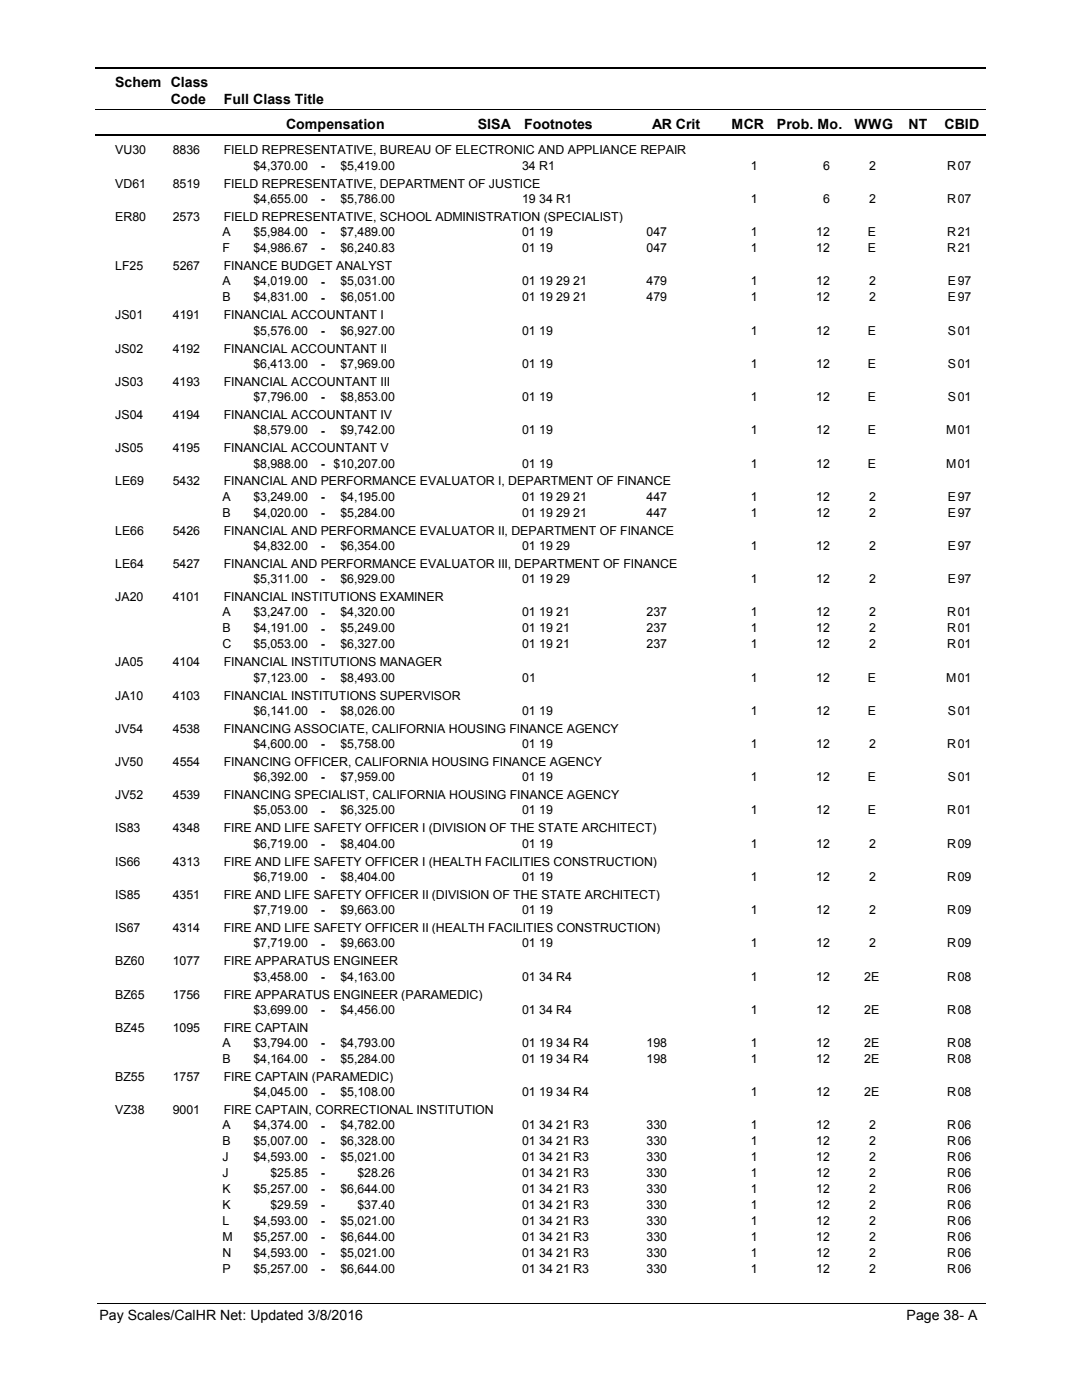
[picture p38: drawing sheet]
<svg xmlns="http://www.w3.org/2000/svg" width="216mm" height="279mm" viewBox="0 0 216 279" stroke-linecap="round" stroke-linejoin="round" font-family="sans-serif">
<defs><g id="words">
<g font-size="2.8">
<text x="23" y="17.3">Schem Class</text>
<text x="34.1" y="20.7">Code</text>
<text x="44.6" y="20.7">Full Class Title</text>
<text x="57.1" y="25.7">Compensation</text>
<text x="95.3" y="25.7">SISA</text>
<text x="104.6" y="25.7">Footnotes</text>
<text x="130.2" y="25.7">AR Crit</text>
<text x="146" y="25.7">MCR</text>
<text x="155.1" y="25.7">Prob. Mo.</text>
<text x="170.5" y="25.7">WWG</text>
<text x="181.3" y="25.7">NT</text>
<text x="188.5" y="25.7">CBID</text>
<text x="19.8" y="263.4">Pay Scales/CalHR Net: Updated 3/8/2016</text>
<text x="180.9" y="263.4">Page 38- A</text>
</g>
<g font-size="2.5">
<text x="23" y="30.8">VU30</text>
<text x="34.5" y="30.8">8836</text>
<text x="44.7" y="30.8">FIELD REPRESENTATIVE, BUREAU OF ELECTRONIC AND APPLIANCE REPAIR</text>
<text x="50.6" y="33.9">$4,370.00</text>
<text x="64" y="33.9">-</text>
<text x="67.9" y="33.9">$5,419.00</text>
<text x="104.2" y="33.9">34 R1</text>
<text x="149.8" y="33.9">1</text>
<text x="164.3" y="33.9">6</text>
<text x="173.5" y="33.9">2</text>
<text x="189" y="33.9">R</text>
<text x="191.1" y="33.9">07</text>
<text x="23" y="37.5">VD61</text>
<text x="34.5" y="37.5">8519</text>
<text x="44.7" y="37.5">FIELD REPRESENTATIVE, DEPARTMENT OF JUSTICE</text>
<text x="50.6" y="40.5">$4,655.00</text>
<text x="64" y="40.6">-</text>
<text x="67.9" y="40.5">$5,786.00</text>
<text x="104.2" y="40.5">19 34 R1</text>
<text x="149.8" y="40.5">1</text>
<text x="164.3" y="40.5">6</text>
<text x="173.5" y="40.5">2</text>
<text x="189" y="40.5">R</text>
<text x="191.1" y="40.5">07</text>
<text x="23" y="44.1">ER80</text>
<text x="34.5" y="44.1">2573</text>
<text x="44.4" y="47.2">A</text>
<text x="44.7" y="44.1">FIELD REPRESENTATIVE, SCHOOL ADMINISTRATION (SPECIALIST)</text>
<text x="50.6" y="47.2">$5,984.00</text>
<text x="64" y="47.2">-</text>
<text x="67.9" y="47.2">$7,489.00</text>
<text x="104.2" y="47.2">01 19</text>
<text x="129" y="47.2">047</text>
<text x="149.8" y="47.2">1</text>
<text x="162.9" y="47.2">12</text>
<text x="173.2" y="47.2">E</text>
<text x="189" y="47.2">R</text>
<text x="191.1" y="47.2">21</text>
<text x="23" y="53.9">LF25</text>
<text x="34.5" y="53.9">5267</text>
<text x="44.4" y="50.3">F</text>
<text x="44.7" y="53.9">FINANCE BUDGET ANALYST</text>
<text x="50.6" y="50.3">$4,986.67</text>
<text x="64" y="50.4">-</text>
<text x="67.9" y="50.3">$6,240.83</text>
<text x="104.2" y="50.3">01 19</text>
<text x="129" y="50.3">047</text>
<text x="149.8" y="50.3">1</text>
<text x="162.9" y="50.3">12</text>
<text x="173.2" y="50.3">E</text>
<text x="189" y="50.3">R</text>
<text x="191.1" y="50.3">21</text>
<text x="44.4" y="57">A</text>
<text x="50.6" y="57">$4,019.00</text>
<text x="64" y="57">-</text>
<text x="67.9" y="57">$5,031.00</text>
<text x="104.2" y="57">01 19 29 21</text>
<text x="129" y="57">479</text>
<text x="149.8" y="57">1</text>
<text x="162.9" y="57">12</text>
<text x="173.5" y="57">2</text>
<text x="189.2" y="57">E</text>
<text x="191.1" y="57">97</text>
<text x="23" y="63.7">JS01</text>
<text x="34.5" y="63.7">4191</text>
<text x="44.4" y="60.2">B</text>
<text x="44.7" y="63.7">FINANCIAL ACCOUNTANT I</text>
<text x="50.6" y="60.2">$4,831.00</text>
<text x="64" y="60.2">-</text>
<text x="67.9" y="60.2">$6,051.00</text>
<text x="104.2" y="60.2">01 19 29 21</text>
<text x="129" y="60.2">479</text>
<text x="149.8" y="60.2">1</text>
<text x="162.9" y="60.2">12</text>
<text x="173.5" y="60.2">2</text>
<text x="189.2" y="60.2">E</text>
<text x="191.1" y="60.2">97</text>
<text x="23" y="70.4">JS02</text>
<text x="34.5" y="70.4">4192</text>
<text x="44.7" y="70.4">FINANCIAL ACCOUNTANT II</text>
<text x="50.6" y="66.8">$5,576.00</text>
<text x="64" y="66.8">-</text>
<text x="67.9" y="66.8">$6,927.00</text>
<text x="104.2" y="66.8">01 19</text>
<text x="149.8" y="66.8">1</text>
<text x="162.9" y="66.8">12</text>
<text x="173.2" y="66.8">E</text>
<text x="189.2" y="66.8">S</text>
<text x="191.1" y="66.8">01</text>
<text x="23" y="77">JS03</text>
<text x="34.5" y="77">4193</text>
<text x="44.7" y="77">FINANCIAL ACCOUNTANT III</text>
<text x="50.6" y="73.4">$6,413.00</text>
<text x="64" y="73.4">-</text>
<text x="67.9" y="73.4">$7,969.00</text>
<text x="104.2" y="73.4">01 19</text>
<text x="149.8" y="73.4">1</text>
<text x="162.9" y="73.4">12</text>
<text x="173.2" y="73.4">E</text>
<text x="189.2" y="73.4">S</text>
<text x="191.1" y="73.4">01</text>
<text x="23" y="83.6">JS04</text>
<text x="34.5" y="83.6">4194</text>
<text x="44.7" y="83.6">FINANCIAL ACCOUNTANT IV</text>
<text x="50.6" y="80.1">$7,796.00</text>
<text x="64" y="80.1">-</text>
<text x="67.9" y="80.1">$8,853.00</text>
<text x="104.2" y="80.1">01 19</text>
<text x="149.8" y="80.1">1</text>
<text x="162.9" y="80.1">12</text>
<text x="173.2" y="80.1">E</text>
<text x="189.2" y="80.1">S</text>
<text x="191.1" y="80.1">01</text>
<text x="50.6" y="86.7">$8,579.00</text>
<text x="64" y="86.7">-</text>
<text x="67.9" y="86.7">$9,742.00</text>
<text x="104.2" y="86.7">01 19</text>
<text x="149.8" y="86.7">1</text>
<text x="162.9" y="86.7">12</text>
<text x="173.2" y="86.7">E</text>
<text x="188.8" y="86.7">M</text>
<text x="191.1" y="86.7">01</text>
<text x="23" y="90.3">JS05</text>
<text x="34.5" y="90.3">4195</text>
<text x="44.7" y="90.3">FINANCIAL ACCOUNTANT V</text>
<text x="50.6" y="93.3">$8,988.00</text>
<text x="64" y="93.3">-</text>
<text x="66.6" y="93.3">$10,207.00</text>
<text x="104.2" y="93.3">01 19</text>
<text x="149.8" y="93.3">1</text>
<text x="162.9" y="93.3">12</text>
<text x="173.2" y="93.3">E</text>
<text x="188.8" y="93.3">M</text>
<text x="191.1" y="93.3">01</text>
<text x="23" y="96.9">LE69</text>
<text x="34.5" y="96.9">5432</text>
<text x="44.4" y="100">A</text>
<text x="44.7" y="96.9">FINANCIAL AND PERFORMANCE EVALUATOR I, DEPARTMENT OF FINANCE</text>
<text x="50.6" y="100">$3,249.00</text>
<text x="64" y="100">-</text>
<text x="67.9" y="100">$4,195.00</text>
<text x="104.2" y="100">01 19 29 21</text>
<text x="129" y="100">447</text>
<text x="149.8" y="100">1</text>
<text x="162.9" y="100">12</text>
<text x="173.5" y="100">2</text>
<text x="189.2" y="100">E</text>
<text x="191.1" y="100">97</text>
<text x="23" y="106.7">LE66</text>
<text x="34.5" y="106.7">5426</text>
<text x="44.4" y="103.1">B</text>
<text x="44.7" y="106.7">FINANCIAL AND PERFORMANCE EVALUATOR II, DEPARTMENT OF FINANCE</text>
<text x="50.6" y="103.1">$4,020.00</text>
<text x="64" y="103.2">-</text>
<text x="67.9" y="103.1">$5,284.00</text>
<text x="104.2" y="103.1">01 19 29 21</text>
<text x="129" y="103.1">447</text>
<text x="149.8" y="103.1">1</text>
<text x="162.9" y="103.1">12</text>
<text x="173.5" y="103.1">2</text>
<text x="189.2" y="103.1">E</text>
<text x="191.1" y="103.1">97</text>
<text x="23" y="113.4">LE64</text>
<text x="34.5" y="113.4">5427</text>
<text x="44.7" y="113.4">FINANCIAL AND PERFORMANCE EVALUATOR III, DEPARTMENT OF FINANCE</text>
<text x="50.6" y="109.8">$4,832.00</text>
<text x="64" y="109.8">-</text>
<text x="67.9" y="109.8">$6,354.00</text>
<text x="104.2" y="109.8">01 19 29</text>
<text x="149.8" y="109.8">1</text>
<text x="162.9" y="109.8">12</text>
<text x="173.5" y="109.8">2</text>
<text x="189.2" y="109.8">E</text>
<text x="191.1" y="109.8">97</text>
<text x="23" y="120">JA20</text>
<text x="34.5" y="120">4101</text>
<text x="44.7" y="120">FINANCIAL INSTITUTIONS EXAMINER</text>
<text x="50.6" y="116.4">$5,311.00</text>
<text x="64" y="116.4">-</text>
<text x="67.9" y="116.4">$6,929.00</text>
<text x="104.2" y="116.4">01 19 29</text>
<text x="149.8" y="116.4">1</text>
<text x="162.9" y="116.4">12</text>
<text x="173.5" y="116.4">2</text>
<text x="189.2" y="116.4">E</text>
<text x="191.1" y="116.4">97</text>
<text x="44.4" y="123">A</text>
<text x="50.6" y="123">$3,247.00</text>
<text x="64" y="123.1">-</text>
<text x="67.9" y="123">$4,320.00</text>
<text x="104.2" y="123">01 19 21</text>
<text x="129" y="123">237</text>
<text x="149.8" y="123">1</text>
<text x="162.9" y="123">12</text>
<text x="173.5" y="123">2</text>
<text x="189" y="123">R</text>
<text x="191.1" y="123">01</text>
<text x="44.4" y="126.2">B</text>
<text x="44.4" y="129.4">C</text>
<text x="50.6" y="126.2">$4,191.00</text>
<text x="50.6" y="129.4">$5,053.00</text>
<text x="64" y="126.3">-</text>
<text x="64" y="129.4">-</text>
<text x="67.9" y="126.2">$5,249.00</text>
<text x="67.9" y="129.4">$6,327.00</text>
<text x="104.2" y="126.2">01 19 21</text>
<text x="104.2" y="129.4">01 19 21</text>
<text x="129" y="126.2">237</text>
<text x="129" y="129.4">237</text>
<text x="149.8" y="126.2">1</text>
<text x="149.8" y="129.4">1</text>
<text x="162.9" y="126.2">12</text>
<text x="162.9" y="129.4">12</text>
<text x="173.5" y="126.2">2</text>
<text x="173.5" y="129.4">2</text>
<text x="189" y="126.2">R</text>
<text x="189" y="129.4">R</text>
<text x="191.1" y="126.2">01</text>
<text x="191.1" y="129.4">01</text>
<text x="23" y="133">JA05</text>
<text x="34.5" y="133">4104</text>
<text x="44.7" y="133">FINANCIAL INSTITUTIONS MANAGER</text>
<text x="50.6" y="136">$7,123.00</text>
<text x="64" y="136.1">-</text>
<text x="67.9" y="136">$8,493.00</text>
<text x="104.2" y="136">01</text>
<text x="149.8" y="136">1</text>
<text x="162.9" y="136">12</text>
<text x="173.2" y="136">E</text>
<text x="188.8" y="136">M</text>
<text x="191.1" y="136">01</text>
<text x="23" y="139.6">JA10</text>
<text x="34.5" y="139.6">4103</text>
<text x="44.7" y="139.6">FINANCIAL INSTITUTIONS SUPERVISOR</text>
<text x="50.6" y="142.6">$6,141.00</text>
<text x="64" y="142.7">-</text>
<text x="67.9" y="142.6">$8,026.00</text>
<text x="104.2" y="142.6">01 19</text>
<text x="149.8" y="142.6">1</text>
<text x="162.9" y="142.6">12</text>
<text x="173.2" y="142.6">E</text>
<text x="189.2" y="142.6">S</text>
<text x="191.1" y="142.6">01</text>
<text x="23" y="146.2">JV54</text>
<text x="34.5" y="146.2">4538</text>
<text x="44.7" y="146.2">FINANCING ASSOCIATE, CALIFORNIA HOUSING FINANCE AGENCY</text>
<text x="50.6" y="149.3">$4,600.00</text>
<text x="64" y="149.3">-</text>
<text x="67.9" y="149.3">$5,758.00</text>
<text x="104.2" y="149.3">01 19</text>
<text x="149.8" y="149.3">1</text>
<text x="162.9" y="149.3">12</text>
<text x="173.5" y="149.3">2</text>
<text x="189" y="149.3">R</text>
<text x="191.1" y="149.3">01</text>
<text x="23" y="152.9">JV50</text>
<text x="34.5" y="152.9">4554</text>
<text x="44.7" y="152.9">FINANCING OFFICER, CALIFORNIA HOUSING FINANCE AGENCY</text>
<text x="50.6" y="155.9">$6,392.00</text>
<text x="64" y="156">-</text>
<text x="67.9" y="155.9">$7,959.00</text>
<text x="104.2" y="155.9">01 19</text>
<text x="149.8" y="155.9">1</text>
<text x="162.9" y="155.9">12</text>
<text x="173.2" y="155.9">E</text>
<text x="189.2" y="155.9">S</text>
<text x="191.1" y="155.9">01</text>
<text x="23" y="159.5">JV52</text>
<text x="34.5" y="159.5">4539</text>
<text x="44.7" y="159.5">FINANCING SPECIALIST, CALIFORNIA HOUSING FINANCE AGENCY</text>
<text x="23" y="166.1">IS83</text>
<text x="34.5" y="166.1">4348</text>
<text x="44.7" y="166.1">FIRE AND LIFE SAFETY OFFICER I (DIVISION OF THE STATE ARCHITECT)</text>
<text x="50.6" y="162.5">$5,053.00</text>
<text x="64" y="162.6">-</text>
<text x="67.9" y="162.5">$6,325.00</text>
<text x="104.2" y="162.5">01 19</text>
<text x="149.8" y="162.5">1</text>
<text x="162.9" y="162.5">12</text>
<text x="173.2" y="162.5">E</text>
<text x="189" y="162.5">R</text>
<text x="191.1" y="162.5">01</text>
<text x="23" y="172.8">IS66</text>
<text x="34.5" y="172.8">4313</text>
<text x="44.7" y="172.8">FIRE AND LIFE SAFETY OFFICER I (HEALTH FACILITIES CONSTRUCTION)</text>
<text x="50.6" y="169.2">$6,719.00</text>
<text x="64" y="169.2">-</text>
<text x="67.9" y="169.2">$8,404.00</text>
<text x="104.2" y="169.2">01 19</text>
<text x="149.8" y="169.2">1</text>
<text x="162.9" y="169.2">12</text>
<text x="173.5" y="169.2">2</text>
<text x="189" y="169.2">R</text>
<text x="191.1" y="169.2">09</text>
<text x="23" y="179.4">IS85</text>
<text x="34.5" y="179.4">4351</text>
<text x="44.7" y="179.4">FIRE AND LIFE SAFETY OFFICER II (DIVISION OF THE STATE ARCHITECT)</text>
<text x="50.6" y="175.8">$6,719.00</text>
<text x="64" y="175.9">-</text>
<text x="67.9" y="175.8">$8,404.00</text>
<text x="104.2" y="175.8">01 19</text>
<text x="149.8" y="175.8">1</text>
<text x="162.9" y="175.8">12</text>
<text x="173.5" y="175.8">2</text>
<text x="189" y="175.8">R</text>
<text x="191.1" y="175.8">09</text>
<text x="50.6" y="182.5">$7,719.00</text>
<text x="64" y="182.5">-</text>
<text x="67.9" y="182.5">$9,663.00</text>
<text x="104.2" y="182.5">01 19</text>
<text x="149.8" y="182.5">1</text>
<text x="162.9" y="182.5">12</text>
<text x="173.5" y="182.5">2</text>
<text x="189" y="182.5">R</text>
<text x="191.1" y="182.5">09</text>
<text x="23" y="186">IS67</text>
<text x="34.5" y="186">4314</text>
<text x="44.7" y="186">FIRE AND LIFE SAFETY OFFICER II (HEALTH FACILITIES CONSTRUCTION)</text>
<text x="50.6" y="189.1">$7,719.00</text>
<text x="64" y="189.1">-</text>
<text x="67.9" y="189.1">$9,663.00</text>
<text x="104.2" y="189.1">01 19</text>
<text x="149.8" y="189.1">1</text>
<text x="162.9" y="189.1">12</text>
<text x="173.5" y="189.1">2</text>
<text x="189" y="189.1">R</text>
<text x="191.1" y="189.1">09</text>
<text x="23" y="192.7">BZ60</text>
<text x="34.5" y="192.7">1077</text>
<text x="44.7" y="192.7">FIRE APPARATUS ENGINEER</text>
<text x="50.6" y="195.8">$3,458.00</text>
<text x="64" y="195.8">-</text>
<text x="67.9" y="195.8">$4,163.00</text>
<text x="104.2" y="195.8">01 34 R4</text>
<text x="149.8" y="195.8">1</text>
<text x="162.9" y="195.8">12</text>
<text x="172.5" y="195.8">2E</text>
<text x="189" y="195.8">R</text>
<text x="191.1" y="195.8">08</text>
<text x="23" y="199.3">BZ65</text>
<text x="34.5" y="199.3">1756</text>
<text x="44.7" y="199.3">FIRE APPARATUS ENGINEER (PARAMEDIC)</text>
<text x="50.6" y="202.4">$3,699.00</text>
<text x="64" y="202.4">-</text>
<text x="67.9" y="202.4">$4,456.00</text>
<text x="104.2" y="202.4">01 34 R4</text>
<text x="149.8" y="202.4">1</text>
<text x="162.9" y="202.4">12</text>
<text x="172.5" y="202.4">2E</text>
<text x="189" y="202.4">R</text>
<text x="191.1" y="202.4">08</text>
<text x="23" y="205.9">BZ45</text>
<text x="34.5" y="205.9">1095</text>
<text x="44.4" y="209">A</text>
<text x="44.7" y="205.9">FIRE CAPTAIN</text>
<text x="50.6" y="209">$3,794.00</text>
<text x="64" y="209">-</text>
<text x="67.9" y="209">$4,793.00</text>
<text x="104.2" y="209">01 19 34 R4</text>
<text x="129" y="209">198</text>
<text x="149.8" y="209">1</text>
<text x="162.9" y="209">12</text>
<text x="172.5" y="209">2E</text>
<text x="189" y="209">R</text>
<text x="191.1" y="209">08</text>
<text x="23" y="215.8">BZ55</text>
<text x="34.5" y="215.8">1757</text>
<text x="44.4" y="212.2">B</text>
<text x="44.7" y="215.8">FIRE CAPTAIN (PARAMEDIC)</text>
<text x="50.6" y="212.2">$4,164.00</text>
<text x="64" y="212.2">-</text>
<text x="67.9" y="212.2">$5,284.00</text>
<text x="104.2" y="212.2">01 19 34 R4</text>
<text x="129" y="212.2">198</text>
<text x="149.8" y="212.2">1</text>
<text x="162.9" y="212.2">12</text>
<text x="172.5" y="212.2">2E</text>
<text x="189" y="212.2">R</text>
<text x="191.1" y="212.2">08</text>
<text x="50.6" y="218.8">$4,045.00</text>
<text x="64" y="218.9">-</text>
<text x="67.9" y="218.8">$5,108.00</text>
<text x="104.2" y="218.8">01 19 34 R4</text>
<text x="149.8" y="218.8">1</text>
<text x="162.9" y="218.8">12</text>
<text x="172.5" y="218.8">2E</text>
<text x="189" y="218.8">R</text>
<text x="191.1" y="218.8">08</text>
<text x="23" y="222.4">VZ38</text>
<text x="34.5" y="222.4">9001</text>
<text x="44.4" y="225.4">A</text>
<text x="44.7" y="222.4">FIRE CAPTAIN, CORRECTIONAL INSTITUTION</text>
<text x="50.6" y="225.4">$4,374.00</text>
<text x="64" y="225.5">-</text>
<text x="67.9" y="225.4">$4,782.00</text>
<text x="104.2" y="225.4">01 34 21 R3</text>
<text x="129" y="225.4">330</text>
<text x="149.8" y="225.4">1</text>
<text x="162.9" y="225.4">12</text>
<text x="173.5" y="225.4">2</text>
<text x="189" y="225.4">R</text>
<text x="191.1" y="225.4">06</text>
<text x="44.4" y="228.6">B</text>
<text x="44.4" y="231.8">J</text>
<text x="50.6" y="228.6">$5,007.00</text>
<text x="50.6" y="231.8">$4,593.00</text>
<text x="64" y="228.6">-</text>
<text x="64" y="231.8">-</text>
<text x="67.9" y="228.6">$6,328.00</text>
<text x="67.9" y="231.8">$5,021.00</text>
<text x="104.2" y="228.6">01 34 21 R3</text>
<text x="104.2" y="231.8">01 34 21 R3</text>
<text x="129" y="228.6">330</text>
<text x="129" y="231.8">330</text>
<text x="149.8" y="228.6">1</text>
<text x="149.8" y="231.8">1</text>
<text x="162.9" y="228.6">12</text>
<text x="162.9" y="231.8">12</text>
<text x="173.5" y="228.6">2</text>
<text x="173.5" y="231.8">2</text>
<text x="189" y="228.6">R</text>
<text x="189" y="231.8">R</text>
<text x="191.1" y="228.6">06</text>
<text x="191.1" y="231.8">06</text>
<text x="44.4" y="235">J</text>
<text x="44.4" y="238.1">K</text>
<text x="50.6" y="238.1">$5,257.00</text>
<text x="54" y="235">$25.85</text>
<text x="64" y="235">-</text>
<text x="64" y="238.2">-</text>
<text x="67.9" y="238.1">$6,644.00</text>
<text x="71.3" y="235">$28.26</text>
<text x="104.2" y="235">01 34 21 R3</text>
<text x="104.2" y="238.1">01 34 21 R3</text>
<text x="129" y="235">330</text>
<text x="129" y="238.1">330</text>
<text x="149.8" y="235">1</text>
<text x="149.8" y="238.1">1</text>
<text x="162.9" y="235">12</text>
<text x="162.9" y="238.1">12</text>
<text x="173.5" y="235">2</text>
<text x="173.5" y="238.1">2</text>
<text x="189" y="235">R</text>
<text x="189" y="238.1">R</text>
<text x="191.1" y="235">06</text>
<text x="191.1" y="238.1">06</text>
<text x="44.4" y="241.3">K</text>
<text x="44.4" y="244.5">L</text>
<text x="50.6" y="244.5">$4,593.00</text>
<text x="54" y="241.3">$29.59</text>
<text x="64" y="241.3">-</text>
<text x="64" y="244.5">-</text>
<text x="67.9" y="244.5">$5,021.00</text>
<text x="71.3" y="241.3">$37.40</text>
<text x="104.2" y="241.3">01 34 21 R3</text>
<text x="104.2" y="244.5">01 34 21 R3</text>
<text x="129" y="241.3">330</text>
<text x="129" y="244.5">330</text>
<text x="149.8" y="241.3">1</text>
<text x="149.8" y="244.5">1</text>
<text x="162.9" y="241.3">12</text>
<text x="162.9" y="244.5">12</text>
<text x="173.5" y="241.3">2</text>
<text x="173.5" y="244.5">2</text>
<text x="189" y="241.3">R</text>
<text x="189" y="244.5">R</text>
<text x="191.1" y="241.3">06</text>
<text x="191.1" y="244.5">06</text>
<text x="44.4" y="247.7">M</text>
<text x="44.4" y="250.8">N</text>
<text x="50.6" y="247.7">$5,257.00</text>
<text x="50.6" y="250.8">$4,593.00</text>
<text x="64" y="247.7">-</text>
<text x="64" y="250.9">-</text>
<text x="67.9" y="247.7">$6,644.00</text>
<text x="67.9" y="250.8">$5,021.00</text>
<text x="104.2" y="247.7">01 34 21 R3</text>
<text x="104.2" y="250.8">01 34 21 R3</text>
<text x="129" y="247.7">330</text>
<text x="129" y="250.8">330</text>
<text x="149.8" y="247.7">1</text>
<text x="149.8" y="250.8">1</text>
<text x="162.9" y="247.7">12</text>
<text x="162.9" y="250.8">12</text>
<text x="173.5" y="247.7">2</text>
<text x="173.5" y="250.8">2</text>
<text x="189" y="247.7">R</text>
<text x="189" y="250.8">R</text>
<text x="191.1" y="247.7">06</text>
<text x="191.1" y="250.8">06</text>
<text x="44.4" y="254">P</text>
<text x="50.6" y="254">$5,257.00</text>
<text x="64" y="254.1">-</text>
<text x="67.9" y="254">$6,644.00</text>
<text x="104.2" y="254">01 34 21 R3</text>
<text x="129" y="254">330</text>
<text x="149.8" y="254">1</text>
<text x="162.9" y="254">12</text>
<text x="173.5" y="254">2</text>
<text x="189" y="254">R</text>
<text x="191.1" y="254">06</text>
</g>
</g></defs>
<path d="M19 13.5h177.7M19 27h177.7" fill="none" stroke="#000" stroke-width=".36"/>
<path d="M19 21.9h177.7" fill="none" stroke="#000" stroke-width=".2"/>
<g fill="#fff">
<path d="M46.8 31.3h16.3v3h-16.3z" fill-rule="evenodd"/>
<path d="M190.8 31.3h4.1v3h-4.1z" fill-rule="evenodd"/>
<path d="M46.8 37.9h16.3v3h-16.3z" fill-rule="evenodd"/>
<path d="M190.8 37.9h4.1v3h-4.1z" fill-rule="evenodd"/>
<path d="M46.8 44.5h16.3v3h-16.3z" fill-rule="evenodd"/>
<path d="M190.8 44.5h4.1v3h-4.1z" fill-rule="evenodd"/>
<path d="M46.8 47.7h16.3v3h-16.3z" fill-rule="evenodd"/>
<path d="M190.8 47.7h4.1v3h-4.1z" fill-rule="evenodd"/>
<path d="M46.8 54.4h16.3v2.9h-16.3z" fill-rule="evenodd"/>
<path d="M190.8 54.4h4.1v2.9h-4.1z" fill-rule="evenodd"/>
<path d="M46.8 57.5h16.3v3h-16.3z" fill-rule="evenodd"/>
<path d="M190.8 57.5h4.1v3h-4.1z" fill-rule="evenodd"/>
<path d="M46.8 64.2h16.3v3h-16.3z" fill-rule="evenodd"/>
<path d="M190.8 64.2h4.1v3h-4.1z" fill-rule="evenodd"/>
<path d="M46.8 70.8h16.3v3h-16.3z" fill-rule="evenodd"/>
<path d="M190.8 70.8h4.1v3h-4.1z" fill-rule="evenodd"/>
<path d="M46.8 77.4h16.3v3h-16.3z" fill-rule="evenodd"/>
<path d="M190.8 77.4h4.1v3h-4.1z" fill-rule="evenodd"/>
<path d="M46.8 84.1h16.3v3h-16.3z" fill-rule="evenodd"/>
<path d="M190.8 84.1h4.1v3h-4.1z" fill-rule="evenodd"/>
<path d="M46.8 90.7h16.3v3h-16.3z" fill-rule="evenodd"/>
<path d="M190.8 90.7h4.1v3h-4.1z" fill-rule="evenodd"/>
<path d="M46.8 97.3h16.3v3h-16.3z" fill-rule="evenodd"/>
<path d="M190.8 97.3h4.1v3h-4.1z" fill-rule="evenodd"/>
<path d="M46.8 100.5h16.3v3h-16.3z" fill-rule="evenodd"/>
<path d="M190.8 100.5h4.1v3h-4.1z" fill-rule="evenodd"/>
<path d="M46.8 107.2h16.3v3h-16.3z" fill-rule="evenodd"/>
<path d="M190.8 107.2h4.1v3h-4.1z" fill-rule="evenodd"/>
<path d="M46.8 113.8h16.3v3h-16.3z" fill-rule="evenodd"/>
<path d="M190.8 113.8h4.1v3h-4.1z" fill-rule="evenodd"/>
<path d="M46.8 120.4h16.3v3h-16.3z" fill-rule="evenodd"/>
<path d="M190.8 120.4h4.1v3h-4.1z" fill-rule="evenodd"/>
<path d="M46.8 123.6h16.3v3h-16.3z" fill-rule="evenodd"/>
<path d="M190.8 123.6h4.1v3h-4.1z" fill-rule="evenodd"/>
<path d="M46.8 126.8h16.3v3h-16.3z" fill-rule="evenodd"/>
<path d="M190.8 126.8h4.1v3h-4.1z" fill-rule="evenodd"/>
<path d="M46.8 133.4h16.3v3h-16.3z" fill-rule="evenodd"/>
<path d="M190.8 133.4h4.1v3h-4.1z" fill-rule="evenodd"/>
<path d="M46.8 140h16.3v3h-16.3z" fill-rule="evenodd"/>
<path d="M190.8 140h4.1v3h-4.1z" fill-rule="evenodd"/>
<path d="M46.8 146.7h16.3v3h-16.3z" fill-rule="evenodd"/>
<path d="M190.8 146.7h4.1v3h-4.1z" fill-rule="evenodd"/>
<path d="M46.8 153.3h16.3v3h-16.3z" fill-rule="evenodd"/>
<path d="M190.8 153.3h4.1v3h-4.1z" fill-rule="evenodd"/>
<path d="M46.8 159.9h16.3v3h-16.3z" fill-rule="evenodd"/>
<path d="M190.8 159.9h4.1v3h-4.1z" fill-rule="evenodd"/>
<path d="M46.8 166.6h16.3v3h-16.3z" fill-rule="evenodd"/>
<path d="M190.8 166.6h4.1v3h-4.1z" fill-rule="evenodd"/>
<path d="M46.8 173.2h16.3v3h-16.3z" fill-rule="evenodd"/>
<path d="M190.8 173.2h4.1v3h-4.1z" fill-rule="evenodd"/>
<path d="M46.8 179.8h16.3v3h-16.3z" fill-rule="evenodd"/>
<path d="M190.8 179.8h4.1v3h-4.1z" fill-rule="evenodd"/>
<path d="M46.8 186.5h16.3v3h-16.3z" fill-rule="evenodd"/>
<path d="M190.8 186.5h4.1v3h-4.1z" fill-rule="evenodd"/>
<path d="M46.8 193.1h16.3v3h-16.3z" fill-rule="evenodd"/>
<path d="M190.8 193.1h4.1v3h-4.1z" fill-rule="evenodd"/>
<path d="M46.8 199.7h16.3v3h-16.3z" fill-rule="evenodd"/>
<path d="M190.8 199.7h4.1v3h-4.1z" fill-rule="evenodd"/>
<path d="M46.8 206.4h16.3v3h-16.3z" fill-rule="evenodd"/>
<path d="M190.8 206.4h4.1v3h-4.1z" fill-rule="evenodd"/>
<path d="M46.8 209.6h16.3v3h-16.3z" fill-rule="evenodd"/>
<path d="M190.8 209.6h4.1v3h-4.1z" fill-rule="evenodd"/>
<path d="M46.8 216.2h16.3v3h-16.3z" fill-rule="evenodd"/>
<path d="M190.8 216.2h4.1v3h-4.1z" fill-rule="evenodd"/>
<path d="M46.8 222.8h16.3v3h-16.3z" fill-rule="evenodd"/>
<path d="M190.8 222.8h4.1v3h-4.1z" fill-rule="evenodd"/>
<path d="M46.8 226h16.3v3h-16.3z" fill-rule="evenodd"/>
<path d="M190.8 226h4.1v3h-4.1z" fill-rule="evenodd"/>
<path d="M46.8 229.2h16.3v3h-16.3z" fill-rule="evenodd"/>
<path d="M190.8 229.2h4.1v3h-4.1z" fill-rule="evenodd"/>
<path d="M46.8 232.4h16.3v2.9h-16.3z" fill-rule="evenodd"/>
<path d="M190.8 232.4h4.1v2.9h-4.1z" fill-rule="evenodd"/>
<path d="M46.8 235.5h16.3v3h-16.3z" fill-rule="evenodd"/>
<path d="M190.8 235.5h4.1v3h-4.1z" fill-rule="evenodd"/>
<path d="M46.8 238.7h16.3v3h-16.3z" fill-rule="evenodd"/>
<path d="M190.8 238.7h4.1v3h-4.1z" fill-rule="evenodd"/>
<path d="M46.8 241.9h16.3v3h-16.3z" fill-rule="evenodd"/>
<path d="M190.8 241.9h4.1v3h-4.1z" fill-rule="evenodd"/>
<path d="M46.8 245.1h16.3v2.9h-16.3z" fill-rule="evenodd"/>
<path d="M190.8 245.1h4.1v2.9h-4.1z" fill-rule="evenodd"/>
<path d="M46.8 248.2h16.3v3h-16.3z" fill-rule="evenodd"/>
<path d="M190.8 248.2h4.1v3h-4.1z" fill-rule="evenodd"/>
<path d="M46.8 251.4h16.3v3h-16.3z" fill-rule="evenodd"/>
<path d="M190.8 251.4h4.1v3h-4.1z" fill-rule="evenodd"/>
</g>
<path d="M19.5 260.1h177.2" fill="none" stroke="#000" stroke-width=".2"/>
<use href="#words"/>
</svg>
